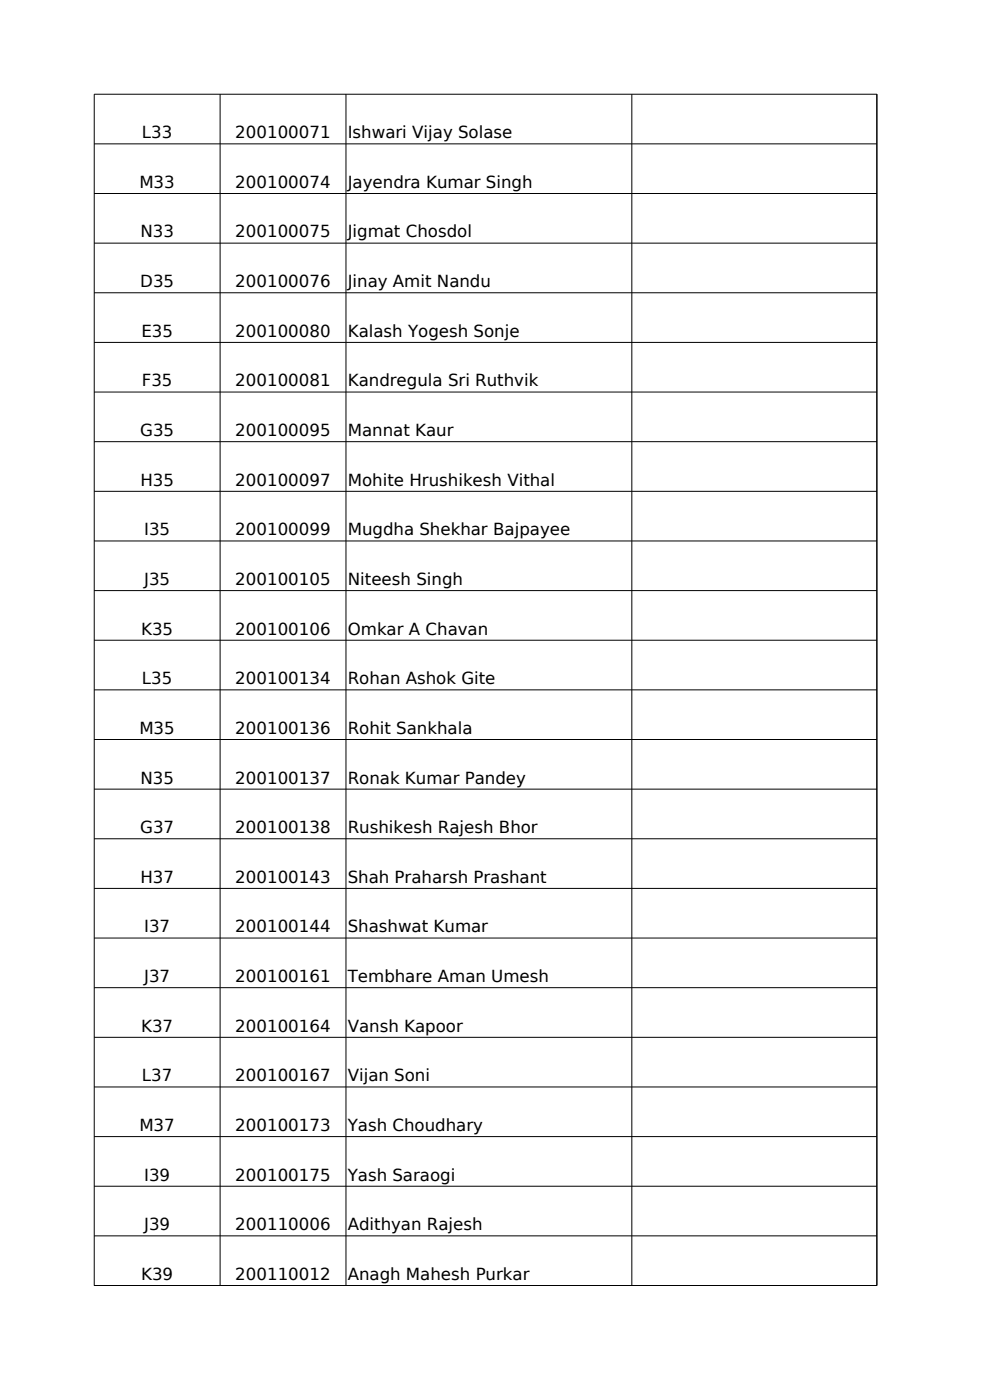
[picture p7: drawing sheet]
<svg xmlns="http://www.w3.org/2000/svg" width="210mm" height="297mm" viewBox="0 0 210 297" stroke-linecap="round" stroke-linejoin="round" font-family="sans-serif">
<defs><g id="words">
<g font-size="3.5">
<text x="30.1" y="29.3">L33</text>
<text x="49.9" y="29.3">200100071</text>
<text x="73.8" y="29.3">Ishwari Vijay Solase</text>
<text x="29.6" y="39.9">M33</text>
<text x="49.9" y="39.9">200100074</text>
<text x="73.8" y="39.9">Jayendra Kumar Singh</text>
<text x="29.8" y="50.4">N33</text>
<text x="49.9" y="50.4">200100075</text>
<text x="73.8" y="50.4">Jigmat Chosdol</text>
<text x="29.7" y="60.9">D35</text>
<text x="49.9" y="60.9">200100076</text>
<text x="73.8" y="60.9">Jinay Amit Nandu</text>
<text x="30" y="71.4">E35</text>
<text x="49.9" y="71.4">200100080</text>
<text x="73.8" y="71.4">Kalash Yogesh Sonje</text>
<text x="30.1" y="82">F35</text>
<text x="49.9" y="82">200100081</text>
<text x="73.8" y="82">Kandregula Sri Ruthvik</text>
<text x="29.7" y="92.5">G35</text>
<text x="49.9" y="92.5">200100095</text>
<text x="73.8" y="92.5">Mannat Kaur</text>
<text x="29.8" y="103.1">H35</text>
<text x="49.9" y="103.1">200100097</text>
<text x="73.8" y="103.1">Mohite Hrushikesh Vithal</text>
<text x="30.6" y="113.6">I35</text>
<text x="49.9" y="113.6">200100099</text>
<text x="73.8" y="113.6">Mugdha Shekhar Bajpayee</text>
<text x="30.6" y="124.1">J35</text>
<text x="49.9" y="124.1">200100105</text>
<text x="73.8" y="124.1">Niteesh Singh</text>
<text x="29.9" y="134.6">K35</text>
<text x="49.9" y="134.6">200100106</text>
<text x="73.8" y="134.6">Omkar A Chavan</text>
<text x="30.1" y="145.2">L35</text>
<text x="49.9" y="145.2">200100134</text>
<text x="73.8" y="145.2">Rohan Ashok Gite</text>
<text x="29.6" y="155.7">M35</text>
<text x="49.9" y="155.7">200100136</text>
<text x="73.8" y="155.7">Rohit Sankhala</text>
<text x="29.8" y="166.2">N35</text>
<text x="49.9" y="166.2">200100137</text>
<text x="73.8" y="166.2">Ronak Kumar Pandey</text>
<text x="29.7" y="176.7">G37</text>
<text x="49.9" y="176.7">200100138</text>
<text x="73.8" y="176.7">Rushikesh Rajesh Bhor</text>
<text x="29.8" y="187.3">H37</text>
<text x="49.9" y="187.3">200100143</text>
<text x="73.8" y="187.3">Shah Praharsh Prashant</text>
<text x="30.6" y="197.8">I37</text>
<text x="49.9" y="197.8">200100144</text>
<text x="73.8" y="197.8">Shashwat Kumar</text>
<text x="30.6" y="208.4">J37</text>
<text x="49.9" y="208.4">200100161</text>
<text x="73.8" y="208.4">Tembhare Aman Umesh</text>
<text x="29.9" y="218.9">K37</text>
<text x="49.9" y="218.9">200100164</text>
<text x="73.8" y="218.9">Vansh Kapoor</text>
<text x="30.1" y="229.4">L37</text>
<text x="49.9" y="229.4">200100167</text>
<text x="73.8" y="229.4">Vijan Soni</text>
<text x="29.6" y="239.9">M37</text>
<text x="49.9" y="239.9">200100173</text>
<text x="73.8" y="239.9">Yash Choudhary</text>
<text x="30.6" y="250.5">I39</text>
<text x="49.9" y="250.5">200100175</text>
<text x="73.8" y="250.5">Yash Saraogi</text>
<text x="30.6" y="261">J39</text>
<text x="49.9" y="261">200110006</text>
<text x="73.8" y="261">Adithyan Rajesh</text>
<text x="29.9" y="271.5">K39</text>
<text x="49.9" y="271.5">200110012</text>
<text x="73.8" y="271.5">Anagh Mahesh Purkar</text>
</g>
</g></defs>
<g fill="none" stroke="#000" stroke-width=".21">
<path d="M46.7 20v252.7M73.4 20v252.7M134 20v252.7M186 20v252.7M186 20h-166v252.7M20 30.5h166M20 41.1h166M20 51.6h166M20 62.1h166M20 72.6h166M20 83.2h166M20 93.7h166"/>
<path d="M20 104.2h166M20 114.8h166M20 125.3h166M20 135.8h166M20 146.4h166M20 156.9h166M20 167.4h166M20 177.9h166M20 188.5h166M20 199h166M20 209.5h166M20 220.1h166"/>
<path d="M20 230.6h166M20 241.1h166M20 251.7h166M20 262.2h166M20 272.7h166"/>
</g>
<use href="#words"/>
</svg>
